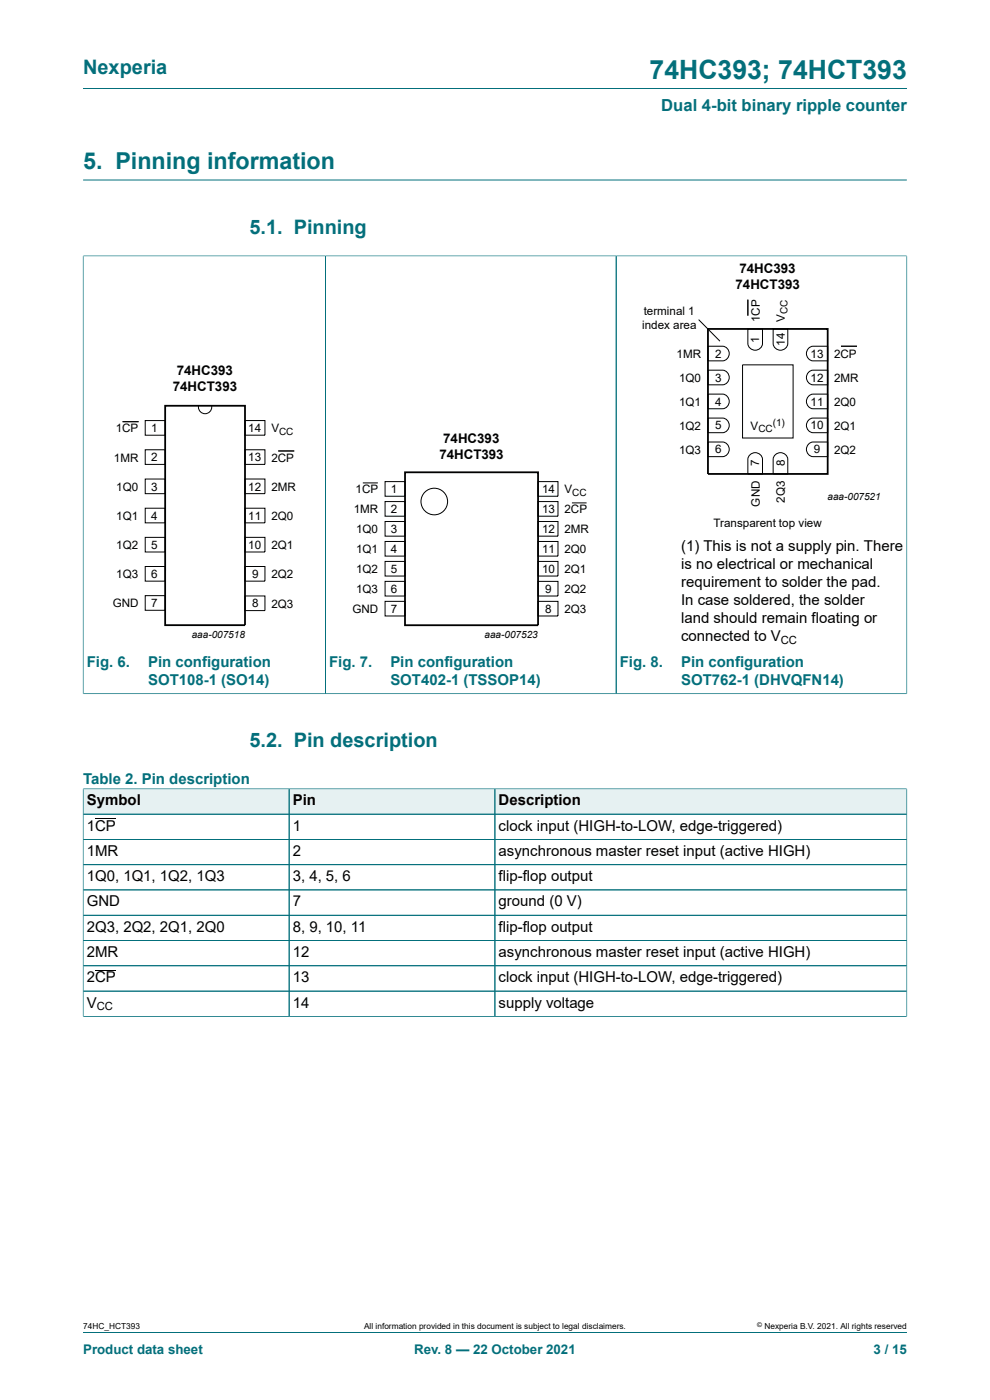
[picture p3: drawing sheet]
<svg xmlns="http://www.w3.org/2000/svg" width="210mm" height="297mm" viewBox="0 0 210 297" stroke-linecap="round" stroke-linejoin="round" font-family="sans-serif">
<defs><g id="words">
<text font-size="5.6" fill="#036f7b" x="137.8" y="16.8">74HC393; 74HCT393</text>
<text font-size="4.9" fill="#036f7b" x="17.6" y="35.9">5. Pinning information</text>
<g font-size="4.2" fill="#036f7b">
<text x="17.6" y="15.6">Nexperia</text>
<text x="52.9" y="49.7">5.1. Pinning</text>
<text x="52.9" y="158.6">5.2. Pin description</text>
</g>
<text font-size="3.5" fill="#036f7b" x="140.3" y="23.7">Dual 4-bit binary ripple counter</text>
<g font-size="3.2">
<text x="144.5" y="116.9">(1) This is not a supply pin. There</text>
<text x="144.5" y="120.7">is no electrical or mechanical</text>
<text x="144.5" y="124.5">requirement to solder the pad.</text>
<text x="144.5" y="128.3">In case soldered, the solder</text>
<text x="144.5" y="132.1">land should remain floating or</text>
<text x="144.5" y="135.9">connected to V</text>
<text x="18.4" y="170.9">Symbol</text>
<text x="62.1" y="170.9">Pin</text>
<text x="105.8" y="170.9">Description</text>
<text x="18.4" y="176.2">1CP</text>
<text x="62.1" y="176.2">1</text>
<text x="105.8" y="176.2">clock input (HIGH-to-LOW, edge-triggered)</text>
<text x="18.4" y="181.6">1MR</text>
<text x="62.1" y="181.6">2</text>
<text x="105.8" y="181.6">asynchronous master reset input (active HIGH)</text>
<text x="18.4" y="186.9">1Q0, 1Q1, 1Q2, 1Q3</text>
<text x="62.1" y="186.9">3, 4, 5, 6</text>
<text x="105.8" y="186.9">flip-flop output</text>
<text x="18.4" y="192.3">GND</text>
<text x="18.4" y="197.7">2Q3, 2Q2, 2Q1, 2Q0</text>
<text x="62.1" y="192.3">7</text>
<text x="62.1" y="197.7">8, 9, 10, 11</text>
<text x="105.8" y="192.3">ground (0 V)</text>
<text x="105.8" y="197.7">flip-flop output</text>
<text x="18.4" y="203">2MR</text>
<text x="62.1" y="203">12</text>
<text x="105.8" y="203">asynchronous master reset input (active HIGH)</text>
<text x="18.4" y="208.4">2CP</text>
<text x="62.1" y="208.4">13</text>
<text x="105.8" y="208.4">clock input (HIGH-to-LOW, edge-triggered)</text>
<text x="18.4" y="213.8">V</text>
<text x="62.1" y="213.8">14</text>
<text x="105.8" y="213.8">supply voltage</text>
</g>
<g font-size="3.2" fill="#036f7b">
<text x="18.4" y="141.5">Fig. 6.</text>
<text x="31.4" y="141.5">Pin configuration</text>
<text x="69.8" y="141.5">Fig. 7.</text>
<text x="82.8" y="141.5">Pin configuration</text>
<text x="131.5" y="141.5">Fig. 8.</text>
<text x="144.5" y="141.5">Pin configuration</text>
<text x="31.4" y="145.3">SOT108-1 (SO14)</text>
<text x="82.8" y="145.3">SOT402-1 (TSSOP14)</text>
<text x="144.5" y="145.3">SOT762-1 (DHVQFN14)</text>
<text x="17.6" y="166.3">Table 2. Pin description</text>
</g>
<g font-size="2.8">
<text x="156.9" y="57.9">74HC393</text>
<text x="156" y="61.3">74HCT393</text>
<text x="36.7" y="82.9">74HCT393</text>
<text x="37.5" y="79.6">74HC393</text>
<text x="94" y="94">74HC393</text>
<text x="93.2" y="97.4">74HCT393</text>
</g>
<g font-size="2.8" fill="#036f7b">
<text x="17.6" y="287.2">Product data sheet</text>
<text x="87.9" y="287.2">Rev. 8 — 22 October 2021</text>
<text x="185.3" y="287.2">3 / 15</text>
</g>
<g font-size="2.5">
<text x="136.2" y="69.9">index area</text>
<text x="136.5" y="66.9">terminal 1</text>
<text x="161.2" y="68.3" transform="rotate(-90 161.2 68.3)">1CP</text>
<text x="166.5" y="68.3" transform="rotate(-90 166.5 68.3)">V</text>
<text x="143.5" y="75.9">1MR</text>
<text x="151.7" y="75.9">2</text>
<text x="161.1" y="72.7" transform="rotate(-90 161.1 72.7)">1</text>
<text x="166.4" y="73.4" transform="rotate(-90 166.4 73.4)">14</text>
<text x="171.9" y="75.9">13</text>
<text x="176.9" y="75.9">2CP</text>
<text x="144" y="81">1Q0</text>
<text x="151.7" y="80.9">3</text>
<text x="171.9" y="80.9">12</text>
<text x="176.9" y="81">2MR</text>
<text x="144" y="86.1">1Q1</text>
<text x="151.7" y="86">4</text>
<text x="171.9" y="86">11</text>
<text x="176.9" y="86.1">2Q0</text>
<text x="24.5" y="91.7">1CP</text>
<text x="32" y="91.6">1</text>
<text x="52.7" y="91.6">14</text>
<text x="57.6" y="91.7">V</text>
<text x="144" y="91.2">1Q2</text>
<text x="151.7" y="91.1">5</text>
<text x="159.2" y="91.2">V</text>
<text x="171.9" y="91.1">10</text>
<text x="176.9" y="91.2">2Q1</text>
<text x="24.2" y="97.9">1MR</text>
<text x="32" y="97.9">2</text>
<text x="52.7" y="97.9">13</text>
<text x="57.6" y="97.9">2CP</text>
<text x="144" y="96.3">1Q3</text>
<text x="151.7" y="96.2">6</text>
<text x="161.1" y="98.9" transform="rotate(-90 161.1 98.9)">7</text>
<text x="166.4" y="98.9" transform="rotate(-90 166.4 98.9)">8</text>
<text x="172.6" y="96.2">9</text>
<text x="176.9" y="96.3">2Q2</text>
<text x="24.7" y="104.1">1Q0</text>
<text x="32" y="104.1">3</text>
<text x="52.7" y="104.1">12</text>
<text x="57.6" y="104.1">2MR</text>
<text x="75.4" y="104.7">1CP</text>
<text x="82.9" y="104.6">1</text>
<text x="115" y="104.6">14</text>
<text x="119.7" y="104.7">V</text>
<text x="161.2" y="107.5" transform="rotate(-90 161.2 107.5)">GND</text>
<text x="166.5" y="106.7" transform="rotate(-90 166.5 106.7)">2Q3</text>
<text x="24.7" y="110.3">1Q1</text>
<text x="32" y="110.2">4</text>
<text x="52.7" y="110.2">11</text>
<text x="57.6" y="110.3">2Q0</text>
<text x="75" y="108.9">1MR</text>
<text x="75.5" y="113.2">1Q0</text>
<text x="82.9" y="108.8">2</text>
<text x="82.9" y="113.1">3</text>
<text x="115" y="113.1">12</text>
<text x="115" y="108.8">13</text>
<text x="119.7" y="108.9">2CP</text>
<text x="119.7" y="113.2">2MR</text>
<text x="151.3" y="111.8">Transparent top view</text>
<text x="24.7" y="116.5">1Q2</text>
<text x="32" y="116.5">5</text>
<text x="52.7" y="116.5">10</text>
<text x="57.6" y="116.5">2Q1</text>
<text x="75.5" y="117.4">1Q1</text>
<text x="82.9" y="117.3">4</text>
<text x="115" y="117.3">11</text>
<text x="119.7" y="117.4">2Q0</text>
<text x="24.7" y="122.7">1Q3</text>
<text x="32" y="122.6">6</text>
<text x="53.5" y="122.6">9</text>
<text x="57.6" y="122.7">2Q2</text>
<text x="75.5" y="121.6">1Q2</text>
<text x="75.5" y="125.9">1Q3</text>
<text x="82.9" y="121.5">5</text>
<text x="82.9" y="125.8">6</text>
<text x="115" y="121.5">10</text>
<text x="115.7" y="125.9">9</text>
<text x="119.7" y="121.6">2Q1</text>
<text x="119.7" y="125.9">2Q2</text>
<text x="23.9" y="128.8">GND</text>
<text x="32" y="128.8">7</text>
<text x="53.5" y="128.8">8</text>
<text x="57.6" y="128.9">2Q3</text>
<text x="74.8" y="130.1">GND</text>
<text x="82.9" y="130">7</text>
<text x="115.7" y="130.1">8</text>
<text x="119.7" y="130.1">2Q3</text>
</g>
<g font-size="2.4">
<text x="165.6" y="136.5">CC</text>
<text x="20.5" y="214.4">CC</text>
</g>
<g font-size="2.1">
<text x="167" y="66.7" transform="rotate(-90 167 66.7)">CC</text>
<text x="59.2" y="92.2">CC</text>
<text x="160.9" y="91.7">CC</text>
<text x="163.9" y="90.5">(1)</text>
<text x="121.4" y="105.2">CC</text>
<text x="175.5" y="106.2">aaa-007521</text>
<text x="40.7" y="135.5">aaa-007518</text>
<text x="102.8" y="135.4">aaa-007523</text>
</g>
<g font-size="1.8">
<text x="17.6" y="282">74HC_HCT393</text>
<text x="77.2" y="282">All information provided in this document is subject to legal disclaimers.</text>
<text x="162.2" y="282">Nexperia B.V. 2021. All rights reserved</text>
</g>
<text font-size="1.4" x="160.6" y="281.6">©</text>
</g></defs>
<path d="M17.6 18.8h174.8M17.6 38.2h174.8M17.6 54.3h174.8M17.6 54.2v93M69 54.3v92.9M130.7 54.3v92.9M192.4 54.2v93M17.6 147.2h174.8" fill="none" stroke="#036f7b" stroke-width=".21"/>
<g fill="none" stroke="#000" stroke-width=".21">
<path d="M148.2 67.8l4.5 4.6M150.2 78.5h3.1a1.56 1.56 0 0 1 1.4 1.6 1.56 1.56 0 0 1-1.4 1.5h-3.1zM150.2 73.5h3.1a1.56 1.56 0 0 1 1.4 1.5 1.56 1.56 0 0 1-1.4 1.6h-3.1zM157.5 77.4h10.7v15.5h-10.7zM158.6 69.8h3.1v3.1a1.56 1.56 0 0 1-1.5 1.4 1.56 1.56 0 0 1-1.6-1.4zM158.6 63.6v3.4M164 69.8h3.1v3.1a1.56 1.56 0 0 1-1.5 1.4 1.56 1.56 0 0 1-1.6-1.4zM171.6 78.9l.9-.4h3.1v3.1h-3.1a1.57 1.57 0 0 1-1.4-1.1 1.57 1.57 0 0 1 .5-1.6zM171.6 73.8l.9-.3h3.1v3.1h-3.1a1.57 1.57 0 0 1-1.4-1.2 1.57 1.57 0 0 1 .5-1.6zM178.4 73.5h3.4M26 89.5h3.4M30.8 89.2h4.2v3.1h-4.2z"/>
<path d="M30.8 95.4h4.2v3.1h-4.2zM42.1 86.1a1.43 1.43 0 0 0 1.4 1.7 1.43 1.43 0 0 0 1.4-1.7M52 89.2h4.2v3.1h-4.2zM52 95.4h4.2v3.1h-4.2zM59 95.7h3.4M150.2 93.8h3.1a1.56 1.56 0 0 1 1.4 1.5 1.56 1.56 0 0 1-1.4 1.6h-3.1zM150.2 88.7h3.1a1.56 1.56 0 0 1 1.4 1.5 1.56 1.56 0 0 1-1.4 1.6h-3.1zM150.2 83.6h3.1a1.56 1.56 0 0 1 1.4 1.6 1.56 1.56 0 0 1-1.4 1.5h-3.1zM159 96.6a1.57 1.57 0 0 1 1.6-.5 1.57 1.57 0 0 1 1.1 1.3v3.1h-3.1v-3.1zM164.3 96.6a1.57 1.57 0 0 1 1.7-.5 1.57 1.57 0 0 1 1.1 1.3v3.1h-3.1v-3.1zM171.6 94.1l.9-.3h3.1v3.1h-3.1a1.57 1.57 0 0 1-1.4-1.1 1.57 1.57 0 0 1 .5-1.7zM171.6 89l.9-.3h3.1v3.1h-3.1a1.57 1.57 0 0 1-1.4-1.1 1.57 1.57 0 0 1 .5-1.7z"/>
<path d="M171.6 83.9l.9-.3h3.1v3.1h-3.1a1.57 1.57 0 0 1-1.4-1.1 1.57 1.57 0 0 1 .5-1.7zM30.8 101.6h4.2v3.1h-4.2zM30.8 107.8h4.2v3.1h-4.2zM30.8 114h4.2v3.1h-4.2zM52 114h4.2v3.1h-4.2zM52 101.6h4.2v3.1h-4.2zM52 107.8h4.2v3.1h-4.2zM77 102.4h3.2M81.7 102.2h4.2v3.1h-4.2zM81.7 106.4h4.2v3.1h-4.2zM81.7 110.6h4.2v3.1h-4.2zM81.7 114.9h4.2v3.1h-4.2z"/>
<path d="M81.7 119.1h4.2v3.1h-4.2zM114.1 119.1h4.3v3.1h-4.3zM114.1 110.6h4.3v3.1h-4.3zM114.1 114.9h4.3v3.1h-4.3zM114.1 102.2h4.3v3.1h-4.3zM114.1 106.4h4.3v3.1h-4.3zM121.3 106.7h3.1M30.8 120.2h4.2v3.1h-4.2zM30.8 126.4h4.2v3.1h-4.2zM52 126.4h4.2v3.1h-4.2zM52 120.2h4.2v3.1h-4.2zM81.7 123.3h4.2v3.1h-4.2z"/>
<path d="M81.7 127.6h4.2v3.1h-4.2zM114.1 127.6h4.3v3.1h-4.3zM114.1 123.3h4.3v3.1h-4.3z"/>
<circle cx="92.1" cy="106.4" r="2.82"/>
</g>
<path d="M150.2 69.8h25.4v30.7h-25.4zM35 86.1h17v46.5h-17zM85.9 100.2h28.2v32.4h-28.2z" fill="none" stroke="#000" stroke-width=".38"/>
<path d="M17.7 167.4h43.5v5.2h-43.5z" fill="#e6f1f2"/>
<path d="M17.6 167.3v5.4h43.7v-5.3h-43.7" fill="none" stroke="#036f7b" stroke-width=".21"/>
<path d="M61.4 167.4h43.5v5.2h-43.5z" fill="#e6f1f2"/>
<path d="M61.3 167.4h43.7v5.3h-43.7z" fill="none" stroke="#036f7b" stroke-width=".21"/>
<path d="M105.1 167.4h87.2v5.2h-87.2z" fill="#e6f1f2"/>
<g fill="none" stroke="#036f7b" stroke-width=".21">
<path d="M17.6 178.1h174.8M17.6 172.7h174.8M17.6 167.4v48.3M17.7 167.4h174.7M61.3 167.4v48.2M105 167.4v48.2M192.4 167.3v48.4M17.6 183.4h174.8M17.6 188.8h174.8M17.6 194.2h174.8M17.6 199.5h174.8M17.6 215.6h174.8"/>
<path d="M17.6 204.9h174.8M17.6 210.2h174.8M17.6 282.6h174.8"/>
</g>
<path d="M20.2 173.7h4.4M20.2 205.9h4.4" fill="none" stroke="#000" stroke-width=".21"/>
<use href="#words"/>
</svg>
